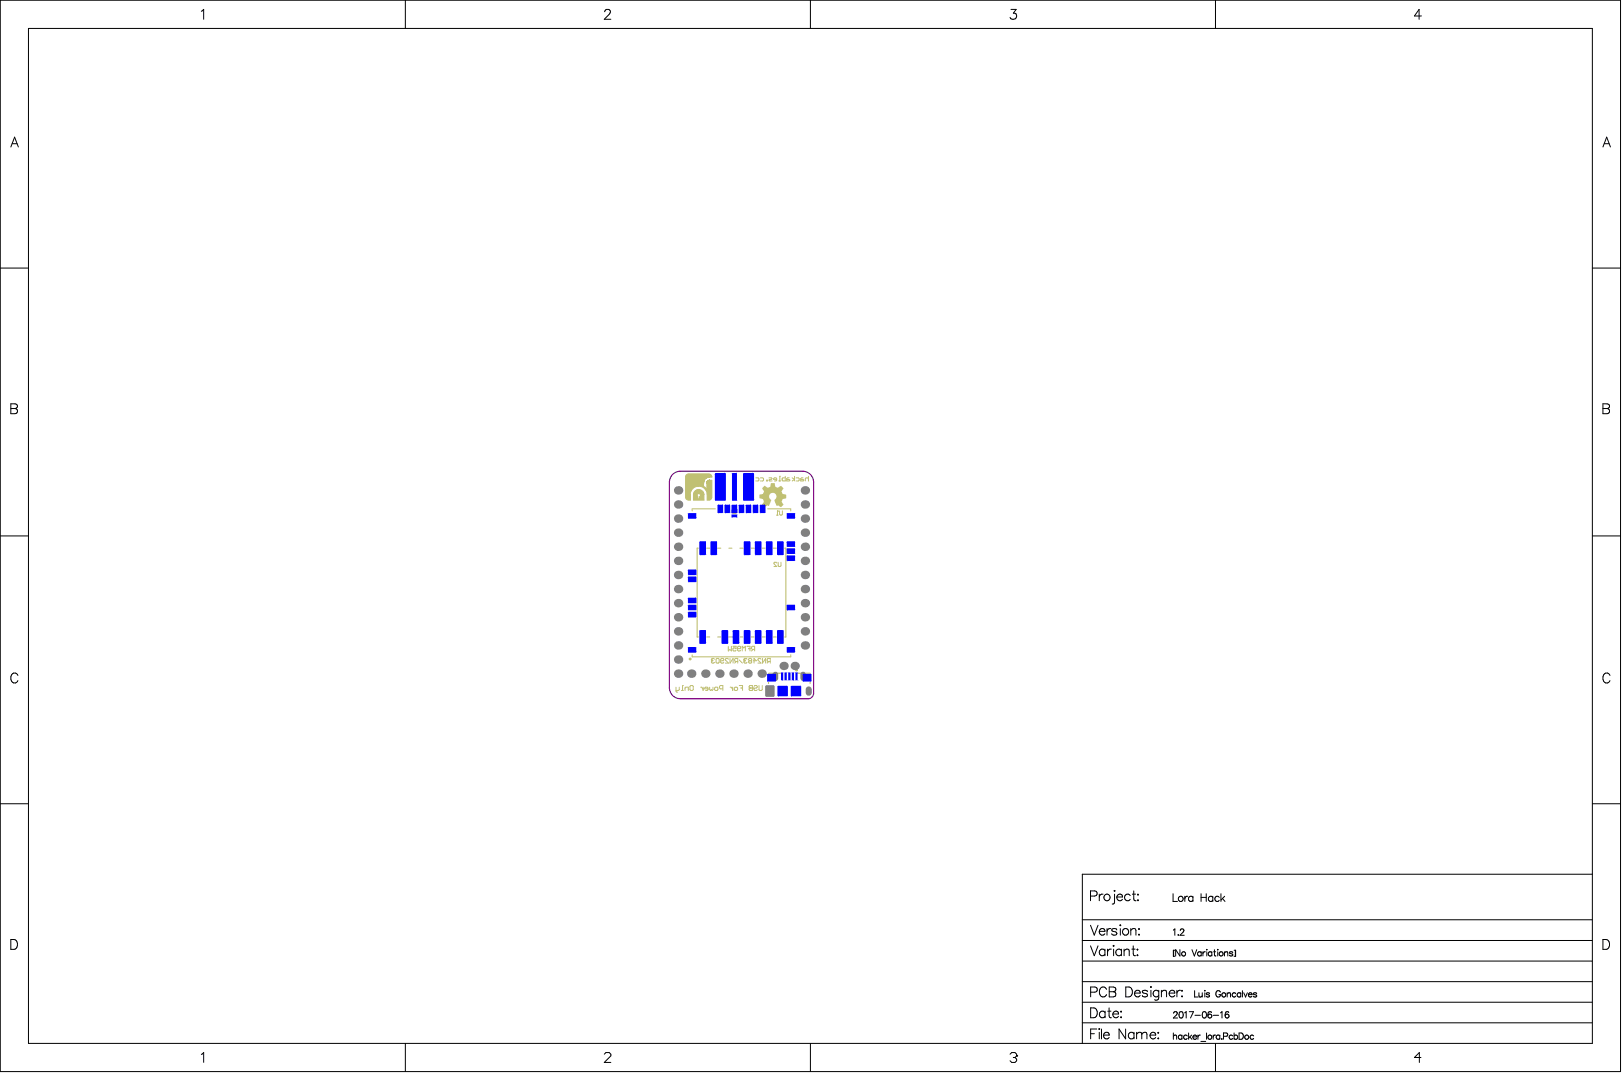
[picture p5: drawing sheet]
<svg xmlns="http://www.w3.org/2000/svg" width="487mm" height="322mm" viewBox="0 0 487 322" stroke-linecap="round" stroke-linejoin="round" font-family="sans-serif">
<g fill="none" stroke="#000" stroke-width=".3">
<path d="M.1 .1h486v321.3h-486zM8.5 8.5h469.1v304.4h-469.1zM60.4 3.4l.7-.6v3M121.6 .1v8.4M181.4 3.5l.1-.4 .5-.3h.5l.5 .3a.92 .92 0 0 1-.3 1.3l-1.4 1.4h1.9M243.1 .1v8.4M303.3 2.8h1.5l-.8 1.1a.99 .99 0 0 1 .9 1.4 .99 .99 0 0 1-1.6 .3l-.3-.4M364.6 .1v8.4M426.4 4.8h-2.1l1.4-2v3M3.3 44.1l1.1-3 1.1 3M3.7 43.1h1.4M480.8 44.1l1.1-3 1.2 3"/>
<path d="M481.2 43.1h1.4M.1 80.4h8.4M477.6 80.4h8.5M3.3 121.1h1.2l.6 .3 .1 .6-.3 .4-.4 .1a.78 .78 0 0 1 .8 .8 .78 .78 0 0 1-.8 .8h-1.2zM3.3 122.5h1.2M480.8 121.1h1.3l.5 .3 .2 .6-.3 .4-.4 .1a.78 .78 0 0 1 .7 .8 .78 .78 0 0 1-.7 .8h-1.3zM480.8 122.5h1.3M.1 160.7h8.4M477.6 160.7h8.5M5.4 202.6a1.09 1.09 0 0 0-1.3-.8 1.09 1.09 0 0 0-.8 1.2 1.3 1.3 0 0 0 .2 1.4 1.3 1.3 0 0 0 1.4 .3l.5-.6M482.9 202.6a1.09 1.09 0 0 0-1.2-.8 1.09 1.09 0 0 0-.9 1.2 1.3 1.3 0 0 0 .3 1.4 1.3 1.3 0 0 0 1.4 .3l.4-.6M.1 241h8.4"/>
<path d="M477.6 241h8.5M324.7 275.8h152.9M327.1 277.5l1.1 2.9 1.2-2.9M327.1 268.7h1.3a.78 .78 0 0 0 .7-.8 .78 .78 0 0 0-.7-.7h-1.3v2.9M329.7 279.3a.93 .93 0 0 0 .6 1.1 .93 .93 0 0 0 1.1-.4M329.7 268.2v1.9M329.9 278.9a.82 .82 0 0 1 .9-.4 .82 .82 0 0 1 .6 .8h-1.7zM330.9 268.2a.95 .95 0 0 0-1.2 .8M332.1 278.5v1.9M333.2 278.5a.95 .95 0 0 0-1.1 .8M334.3 267v.3zM334.3 268.2v2.3l-.1 .5-.6 .1"/>
<path d="M335 278.9a.89 .89 0 0 0-1.5 0l.1 .3 1.3 .4 .1 .4a.89 .89 0 0 1-1.5 0M335 269a.93 .93 0 0 0 .6 1.1 .93 .93 0 0 0 1.1-.4M335.1 268.6a.82 .82 0 0 1 1-.5 .82 .82 0 0 1 .6 .9h-1.7zM336 277.3v.3zM336 278.5v1.9M339 268.6a.94 .94 0 0 0-1.4-.2 .94 .94 0 0 0 0 1.4 .94 .94 0 0 0 1.4-.1M339.2 279l.7-.5 .7 .1 .1 1.8M339.2 278.5v1.9M339.7 268.2h.9M340.1 267.2v2.4l.1 .4 .6 .1M341.3 269.8v.3zM341.3 268.2v.2z"/>
<path d="M341.7 278.5v.3zM351.9 268v2.3h1.3M352 278.9l.4-.3v1.9M354 279l.4-.4 .5 .1 .2 .2-.2 .7-1 .9h1.3M355.4 268.8v1.5M356.3 268.8a.75 .75 0 0 0-.9 .7M357.8 269.1a.74 .74 0 0 0-1.1-.1 .74 .74 0 0 0 0 1.1 .74 .74 0 0 0 1.1-.1M357.8 268.8v1.5M360.3 268v2.3M360.3 269.1h1.5M361.8 268v2.3M363.8 269.1a.74 .74 0 0 0-1.1-.1 .74 .74 0 0 0 0 1.1 .74 .74 0 0 0 1.1-.1"/>
<path d="M363.8 268.8v1.5M365.7 269.1a.74 .74 0 0 0-1.1-.1 .74 .74 0 0 0 0 1.1 .74 .74 0 0 0 1.1-.1M366.2 268v2.3M366.7 269.5l.8 .8M367.3 268.8l-1.1 1.1M477.6 262.2h-152.9v50.7M3.3 281.8h.9a1.58 1.58 0 0 1 1.1 1.4 1.58 1.58 0 0 1-1.1 1.5h-.9zM324.7 294.4h152.9M324.7 288.2h152.9M324.7 282h152.9M327.1 283.7l1.1 2.9 1.2-2.9M327.1 297.5h1.3a.78 .78 0 0 0 .7-.7 .78 .78 0 0 0-.7-.8h-1.3v3"/>
<path d="M331.4 285.1a.94 .94 0 0 0-1.4-.2 .94 .94 0 0 0 0 1.4 .94 .94 0 0 0 1.4-.1M331.4 284.6v2M331.9 296.7a1.09 1.09 0 0 0-1.2-.7 1.09 1.09 0 0 0-.9 1.1 1.29 1.29 0 0 0 .3 1.4 1.29 1.29 0 0 0 1.4 .3l.4-.5M332.2 284.6v2M332.7 296h1.3l.6 .3v.8l-.6 .3a.78 .78 0 0 1 .7 .8 .78 .78 0 0 1-.7 .8h-1.3zM332.7 297.4h1.3M333.3 284.6a.95 .95 0 0 0-1.1 .9M333.9 283.7h.3zM334 284.6v2M336.4 285.1a.94 .94 0 0 0-1.4-.2 .94 .94 0 0 0 0 1.4 .94 .94 0 0 0 1.4-.1M336.4 284.6v2M337.2 285.2l.7-.6 .7 .2 .1 1.8"/>
<path d="M337.2 284.6v2M337.7 296h1a1.58 1.58 0 0 1 1 1.5 1.58 1.58 0 0 1-1 1.5h-1zM339.5 284.6h1M339.9 283.7v2.3l.2 .5 .5 .1M340.3 297.8a.93 .93 0 0 0 .6 1.1 .93 .93 0 0 0 1.1-.4M340.5 297.4a.82 .82 0 0 1 .9-.4 .82 .82 0 0 1 .6 .8h-1.7zM341.2 286.3v.3zM341.2 284.6v.3zM341.7 280.2v.2zM344.2 297.4a.89 .89 0 0 0-1.6 0l.2 .3 1.2 .4 .2 .4a.89 .89 0 0 1-1.6 0M345.2 295.9v.2zM345.2 297v2"/>
<path d="M347.6 297.4a.94 .94 0 0 0-1.4-.1 .94 .94 0 0 0 0 1.4 .94 .94 0 0 0 1.4-.2M347.6 297v2.2a.78 .78 0 0 1-.5 .7 .78 .78 0 0 1-.8-.1M348.4 297.5l.7-.5 .7 .1 .1 1.9M348.4 297v2M350.7 297.8a.93 .93 0 0 0 .5 1.1 .93 .93 0 0 0 1.2-.4M351.1 297.1a.78 .78 0 0 1 .9-.1 .78 .78 0 0 1 .4 .8h-1.7zM352 285v1.8M352.4 285h-.4v1.8h.4M353 297v2M353.4 280.4h.1zM353.9 284.8v1.9l-1.2-1.9v1.9M354.1 297a.95 .95 0 0 0-1.1 .8"/>
<path d="M354.4 298.8h.3zM354.6 297v.3zM357.5 284.8l.8 1.9 .7-1.9M358.3 297.1v1.9h1.1M359.6 297.7l.1 1.2 .5 .1 .4-.4M360.3 285.7a.61 .61 0 0 0-.9-.1 .61 .61 0 0 0 0 .9 .61 .61 0 0 0 .9-.1M360.3 285.4v1.3M360.6 297.7v1.3M360.8 285.4v1.3M361.4 297v.2zM361.4 297.7v1.3M361.5 285.4l-.4 .1-.3 .5"/>
<path d="M362 284.7v.2zM362 285.4v1.3M362.8 298l-.3-.3-.7 .3 .9 .5v.4l-.5 .1-.4-.3M363.5 285.4v1.3M363.5 285.7a.61 .61 0 0 0-.9-.1 .61 .61 0 0 0 0 .9 .61 .61 0 0 0 .9-.1M364 285.4h.6M364.3 284.8v1.5l.1 .3 .3 .1M365.2 284.8h.2zM365.3 285.4v1.3M366.1 297.6a.7 .7 0 0 0-.8-.5 .7 .7 0 0 0-.6 .7v.5a.68 .68 0 0 0 .7 .7 .68 .68 0 0 0 .7-.7h-.5M367.3 285.8l.4-.4 .5 .1 .1 1.2M367.3 285.4v1.3"/>
<path d="M368.1 298.1l.5-.4 .4 .1 .1 1.2M368.1 297.7v1.3M369.8 285.7l-.4-.3-.6 .3 .9 .5v.4l-.6 .1-.3-.3M370.2 285h.4v1.8h-.4M370.5 285v1.8M370.7 298a.61 .61 0 0 0-.9-.1 .61 .61 0 0 0 0 .9 .61 .61 0 0 0 .9-.1M372.2 298a.61 .61 0 0 0-.9-.1 .61 .61 0 0 0 0 .9 .61 .61 0 0 0 .9-.1M372.2 297.7v1.3M372.7 297.1v1.9M373.1 297.7l.5 1.3 .6-1.3M374.5 298.3l.1 .4 .3 .3 .7-.3M374.7 297.8h.7l.2 .5h-1.1z"/>
<path d="M377 298l-.4-.3-.6 .3 .9 .5v.4l-.6 .1-.3-.3M480.8 281.8h1a1.58 1.58 0 0 1 1 1.4 1.58 1.58 0 0 1-1 1.5h-1zM60.4 316.2l.7-.5v2.9M121.6 312.9v8.5M181.3 316.2l.5-.5h.9l.5 .5v.4l-1.9 2h1.9M243.1 312.9v8.5M303 316.2l.5-.5h1l.4 .5v.4M304 317.1h.5M304.5 317.1l.4 .5v.5l-.4 .5h-1l-.5-.5M304.9 316.6h.1M304.9 316.6l-.4 .5M324.7 306.7h152.9"/>
<path d="M324.7 300.6h152.9M327.1 302.3h1a1.58 1.58 0 0 1 1.1 1.4 1.58 1.58 0 0 1-1.1 1.5h-1zM327.1 310h1.2M329 308.6h-1.9v3M329.7 308.5v.2zM329.7 309.6v2M330.4 308.6v3M331 310.4a.93 .93 0 0 0 .6 1.1 .93 .93 0 0 0 1.1-.4M331.2 310a.82 .82 0 0 1 .9-.4 .82 .82 0 0 1 .6 .8h-1.7zM331.5 303.7a.94 .94 0 0 0-1.4-.2 .94 .94 0 0 0 0 1.4 .94 .94 0 0 0 1.4-.1M331.5 303.2v2M332.3 303.2h.9"/>
<path d="M332.7 302.3v2.4l.1 .4 .6 .1M333.8 304.1a.93 .93 0 0 0 .6 1 .93 .93 0 0 0 1.1-.3M334.2 303.4a.78 .78 0 0 1 .9-.1 .78 .78 0 0 1 .4 .8h-1.7zM336.3 304.9v.3zM336.3 303.2v.3zM337.6 308.6v3l-1.9-3v3M340.1 310a.94 .94 0 0 0-1.3-.1 .94 .94 0 0 0 0 1.4 .94 .94 0 0 0 1.3-.2M340.1 309.6v2M340.9 310.1l.7-.5 .7 .1 .2 .4M340.9 309.6v2M342.5 310.1l.7-.5 .7 .1 .1 1.9M342.5 310.1v1.5"/>
<path d="M345 310.4a.93 .93 0 0 0 .5 1.1 .93 .93 0 0 0 1.2-.4M345.4 309.7a.78 .78 0 0 1 .9-.1 .78 .78 0 0 1 .4 .8h-1.7zM347.4 309.6v.3zM347.4 311.3v.3zM352 309.8v1.9M352 310.8l.4-.4 .5 .1 .1 1.2M352 303.8l.4-.4 .6 .1 .1 .3-.2 .6-.9 .9h1.2M353.9 303.5l.3-.1a.98 .98 0 0 1 .7 .9 .98 .98 0 0 1-.7 1 1.21 1.21 0 0 1-.3-1.8zM354.5 310.7a.61 .61 0 0 0-.9-.1 .61 .61 0 0 0 0 .9 .61 .61 0 0 0 .9-.1M354.5 310.4v1.3M355.3 303.8l.5-.4v1.9M356.1 310.7a.61 .61 0 0 0-.9-.1 .61 .61 0 0 0 0 .9 .61 .61 0 0 0 .9-.1"/>
<path d="M356.5 309.8v1.9M356.7 303.4h1.3l-.9 1.9M356.9 311l.6 .7M357.4 310.4l-.9 .9M357.8 311l.1 .4 .4 .3 .6-.3M357.9 310.7l.7-.3 .3 .6h-1.1zM358.4 304.5h1.7M359.3 310.4v1.3M360.1 310.4l-.5 .1-.3 .5M360.2 312.3h1.5M360.9 303.5l.3-.1a.98 .98 0 0 1 .7 .9 .98 .98 0 0 1-.7 1 1.22 1.22 0 0 1-.3-1.8zM361.9 309.8v1.9"/>
<path d="M363.4 303.7l-.5-.3a.96 .96 0 0 0-.6 1.3M363.9 304.5h1.6M363.9 310.4v1.3M364.6 312.9v8.5M364.6 310.4l-.4 .1-.3 .5M365.9 310.7a.61 .61 0 0 0-.9-.1 .61 .61 0 0 0 0 .9 .61 .61 0 0 0 .9-.1M365.9 310.4v1.3M366.1 303.8l.5-.4v1.9M366.5 311.5v.2zM367 310.8l1.1-.1 .1-.7-1.2-.2v1.9M368.6 303.7l-.6-.3a.96 .96 0 0 0-.5 1.3M369.8 310.7a.61 .61 0 0 0-.9-.1 .61 .61 0 0 0 0 .9 .61 .61 0 0 0 .9-.1"/>
<path d="M370.2 310.7a.61 .61 0 0 1 .9-.1 .61 .61 0 0 1 0 .9 .61 .61 0 0 1-.9-.1M370.2 309.8v1.9M371.7 309.8h.6a1.02 1.02 0 0 1 .7 .9 1.02 1.02 0 0 1-.7 1h-.6zM376 310.7a.61 .61 0 0 0-.8-.1 .61 .61 0 0 0 0 .9 .61 .61 0 0 0 .8-.1M426.2 317.1h-1.9l1.4-1.4v2.9"/>
<circle cx="332" cy="269.1" r=".98"/>
<circle cx="337.6" cy="279.5" r=".98"/>
<circle cx="354.2" cy="269.6" r=".76"/>
<circle cx="355" cy="286" r=".63"/>
<circle cx="366.3" cy="286" r=".63"/>
<circle cx="367.1" cy="298.4" r=".63"/>
<circle cx="362.9" cy="304.7" r=".59"/>
<circle cx="362.9" cy="311.1" r=".62"/>
<circle cx="368.1" cy="304.7" r=".59"/>
<circle cx="373.9" cy="311" r=".63"/>
</g>
<path d="M201.8 142.3a3.3 3.3 0 0 1 2.3-1h36.6a3.3 3.3 0 0 1 3.4 3.3v63.3l-.3 .8-.6 .6-.8 .3h-38.3a3.3 3.3 0 0 1-3.3-3.4v-61.6a3.3 3.3 0 0 1 1-2.3z" fill="none" stroke="#800080" stroke-width=".34"/>
<g fill="#c0c073">
<path d="M205.9 142.4l.6-.3h6.1l.7 .3 .2 .7-1.3 .1-.9 .7-.2 .7-.1 1.2 1 .9 .1-2.3 .5-.3 .9-.1v5.2l-.2 .5-1.2 .3v-2l-.3-.9-1-1-1.2-.3-1.3 .4-.9 .9-.3 .9-.1 2-1.1-.3-.2-.6v-6.1z"/>
<path d="M208.5 147.3l-.5 .8v1.9h3.1v-1.9l-.4-.8-1.1-.5zM209.2 148.2l.5-.2 .4 .4-.5 1.3-.2-.1v-.6l-.3-.3z"/>
</g>
<g fill="none" stroke="#c0c073" stroke-width=".3">
<path d="M205.7 143v6.1M206.5 142.1h6.1M207 148.4v1.6h-.5M209.4 149v.5M209.6 146.8h.1M209.6 148h.1M209.8 149v.5M211 144.8v1M211 144.8h.1M211 144.7v.1M211.1 144.5v.2M211.1 144.5h.1"/>
<path d="M211.1 144.4v.1M211.1 144.4h.1M211.1 144.3h.1M211.1 148.4v1.6h-3.1v-1.6M211.2 144.2l-.1 .1M211.2 144.2h.1M211.2 144.1v.1M211.2 144.1h.1M212 144.9v1.8M212 144.9h.1M212 144.8h.1M212 144.8v.1"/>
<path d="M212 144.7v.1M212 144.7h.1M212 144.6v.1M212 144.6h.1M212.1 144.6h-.1M212.1 144.6h.1M212.1 144.5v.1M212.1 143.2l-.1 .1M212.1 144.5h.1M212.1 148.4v1.6h.5M212.1 143.2h.1M212.1 144.4h.1"/>
<path d="M212.3 143.2h-.2M212.3 143.2h.1M212.3 144.2h.1M212.3 143.1v.1M212.4 143.1h-.1M212.4 144.2h.1M212.4 143.1h.1M212.5 143.1h-.1M212.5 144.1h-.1M212.5 144.1h.1M212.5 143.1h.1M212.6 144.1h-.1"/>
<path d="M212.6 144.1h.1M212.7 143.1h-.2M212.7 143.1h.1M212.7 144.1h-.1M212.7 144.1h.1M212.8 144.1h-.1M212.8 143.1h-.1M212.8 144.1h.1M212.8 144.1l.7-.1v5.1M212.9 143.1h-.1M212.9 143.1h.1M213.5 143l-.6 .1"/>
<path d="M214.6 152.6h-7v.6M226.7 143.3h.7l.2 .2-.2 .7h-.7M228.1 143.3h.7l.2 .2-.2 .7h-.7M230 144h.2v.2h-.2zM230.2 152.6h7v.6M230.7 143.3h.7l.2 .2-.9 .5 .2 .2h.7M233 143.8h-1l.3-.5 .7 .2v.5l-.7 .2M233 154.5h.4M233.2 153.2h.1M233.2 153.2v1.3M233.2 153.2l.2 .2M233.7 144.2h.4"/>
<path d="M233.8 153.2v1.1l.3 .2 .6-.2v-1.1M234.1 142.8h-.2v1.4M235.5 142.8v1.4h-.7l-.2-.7 .2-.2h.7M236.7 143.3l-.7 .2v.7h.7l.2-.2-.2-.2h-.7M237.6 143.3l.7 .5-.7 .4M238.3 142.8v1.4M238.8 143.3h.7l.2 .2-.2 .7h-.7M240.9 143.3l-.7 .2v.7h.7l.2-.2-.2-.2h-.7M242.5 142.8v1.4M242.5 143.5l-.7-.2-.2 .2v.7M233 168.8l-.2-.2-.7 .2 .9 1.1h-.9M233.4 168.6v1.1l.2 .2 .7-.2v-1.1"/>
<path d="M207.6 196.4v.6h29.6v-.6M218.5 193.8v1.4l.4-.4 .5 .4v-1.4M219.9 193.8h.9v.7l-.5-.2-.4 .2 .2 .7 .7-.2M221.3 194.5h.6l.3-.2-.3-.5-.6 .3v.9l.2 .2 .7-.2M222.6 195.2v-1.4l.5 .5 .5-.5v1.4M224 193.8h1v1.4M224.5 194.5h.5M225.9 194.8l-.5 .4M226.4 194.8h-.7l-.3-.3 .3-.7h.7v1.4"/>
</g>
<g fill="none" stroke="#c0c073" stroke-width=".34">
<path d="M219.8 154h1M209.5 164.4h-.4v26.6h.4M212 164.4h.9M215.3 164.4h.9M218.6 164.4h.9M222 164.4h.9M225.3 164.4h.9M228.6 164.4h.9M232 164.4h.8M235.4 164.4h.3v26.6h-.3M212 191h.9M215.3 191h.9"/>
<path d="M218.6 191h.9M222 191h.9M225.3 191h.9M228.6 191h.9M232 191h.8"/>
</g>
<path d="M230.5 204.6v.4M230.6 201.9h3.5M239.5 201.9h3.5M243 204.6v.4" fill="none" stroke="#c0c073" stroke-width=".33"/>
<path d="M229.4 145.7l.9 .6 .7-.3 .2-.6a.45 .45 0 0 1 .1-.5 .45 .45 0 0 1 .5 0h.6l.2 1.1 .7 .3 1-.5 .7 .6-.6 1 .3 .6 1.1 .4v1l-1 .3-.3 .7 .5 .9-.7 .8-.9-.6-.2 .2a.39 .39 0 0 1-.4-.1 .39 .39 0 0 1-.1-.5l-.4-1.1 .6-.7-.1-1a1.13 1.13 0 0 0-1.9-.1 1.13 1.13 0 0 0 .5 1.8l-.8 1.7-.4-.1-.4 .2a.36 .36 0 0 1-.4 .3 .36 .36 0 0 1-.3-.2l-.5-.6 .5-1-.3-.6-1-.3v-1.1l1-.2 .4-.7-.6-1z" fill="#c0c073"/>
<g fill="none" stroke="#c0c073" stroke-width=".3">
<path d="M205.7 149.1a.87 .87 0 0 0 .8 .9M206.5 142.1a.87 .87 0 0 0-.8 .9M209.1 148.6h.1M209.1 148.6l.3 .4M209.5 148l-.4 .5M209.6 148h-.1M209.6 149.7h.1M209.6 148h.1M209.6 148l.5 .5M209.8 149.5l-.2 .2-.2-.2 .2 .2M210.1 148.6l-.3 .4M210.1 148.6h.1"/>
<path d="M211 145.8l1 .9M211.1 148.3a1.57 1.57 0 0 0-1.5-1.5 1.57 1.57 0 0 0-1.6 1.6M211.1 148.3v.1M211.2 144.1h.1M211.3 144h-.1M211.3 144h.1M211.3 143.9v.1M211.3 143.9h.1M211.8 143.4l-.5 .5M211.9 143.4h-.1M211.9 143.3v.1M211.9 143.3h.1"/>
<path d="M212 143.3h.1M212.1 148.4a2.54 2.54 0 0 0-2.5-2.6 2.54 2.54 0 0 0-2.6 2.6M212.2 144.3v.1M212.3 144.2l-.1 .1M212.3 144.2h.1M212.6 142.1a.87 .87 0 0 1 .9 .9M213.5 149.1a.87 .87 0 0 1-.9 .9M213.4 197.9h.1M213.4 197.9l.2 .3M213.6 198.2l-.2 .2 .2 .5 .7-.3M213.6 198.2h.3M214.3 197.7l-.7-.2-.2 .4"/>
<path d="M215 197.5l.7 .2v.9l-.2 .3-.7-.3v-.9zM216.2 198.2h.7l.2-.3-.2-.4-.7 .2v.9l.2 .3 .7-.3M218.5 197.7l-.2-.2-.7 .2 .9 1.2h-.9M219 197.5v1.4l.9-1.4v1.4M220.8 198.4l-.4 .5M221.3 198.4h-.7l-.2-.2 .2-.7h.7v1.4M221.8 197.9l.9 1M223.2 197.9h.1M223.2 197.9l.2 .3M223.4 198.2l-.2 .2 .2 .5 .7-.3M223.4 198.2h.2M224.1 197.7l-.7-.2-.2 .4"/>
<path d="M224.8 198.2l-.3-.3 .3-.4 .7 .2-.3 .5M224.8 198.2l-.3 .2 .3 .5 .7-.3-.3-.4M224.8 198.2h.4M225.9 198.2h1l-.7-.7v1.4M228.3 197.7l-.3-.2-.7 .2 1 1.2h-1M228.7 197.5v1.4l1-1.4v1.4M230.6 198.4l-.5 .5M231.1 198.4h-.7l-.3-.2 .3-.7h.7v1.4M202.8 206.1v1.2l.5 .3M203.8 206.1v.7l-.3 .3h-.7M204.5 207.1h.5M205 205.6h-.3v1.5"/>
<path d="M205.5 207.1v-.8l.2-.2h.8v1M207.2 205.6h.5l.2 .2v1l-.2 .3h-.5l-.2-.3v-1zM210.2 206.1l.7 .5M210.9 206.1v1M212.4 206.6h-1l.2-.5h.5l.3 .2v.5l-.3 .3h-.5M212.9 206.1v.7l.2 .3 .3-.3 .2 .3 .3-.3v-.7M214.6 206.1h.5l.2 .2v.5l-.2 .3h-.5l-.2-.3v-.5zM216.8 206.6h-.7l-.3-.3v-.5l.3-.2h.7v1.5M219 206.1l.8 .5M219.8 206.1v1M220.5 206.1h.5l.3 .2v.5l-.3 .3h-.5l-.2-.3v-.5zM221.7 205.6h1v1.5"/>
<path d="M222.2 206.3h.5M224.9 205.6h.8v1.5h-.8l-.2-.3 .2-.5-.2-.5zM224.9 206.3h.8M225.7 206.3h.1M226.2 205.8l.2-.2h.5l.3 .2-.3 .5h-.5l-.2 .3 .2 .5h.5l.3-.3M227.7 205.6v1.2l.2 .3h.5l.2-.3v-1.2"/>
</g>
<g fill="none" stroke="#c0c073" stroke-width=".42">
<circle cx="207" cy="197.6" r=".21"/>
<circle cx="238.9" cy="201" r=".21"/>
</g>
<g fill="#808080">
<circle cx="203.4" cy="197.8" r="1.27"/>
<circle cx="203.4" cy="202" r="1.27"/>
<circle cx="203.4" cy="193.6" r="1.27"/>
<circle cx="203.4" cy="185.1" r="1.27"/>
<circle cx="203.4" cy="180.9" r="1.27"/>
<circle cx="203.4" cy="189.3" r="1.27"/>
<circle cx="203.4" cy="172.4" r="1.27"/>
<circle cx="203.4" cy="168.2" r="1.27"/>
<circle cx="203.4" cy="159.7" r="1.27"/>
<circle cx="203.4" cy="155.5" r="1.27"/>
<circle cx="203.4" cy="147.1" r="1.27"/>
</g>
<path d="M240.9 202.3v1.1" fill="none" stroke="#808080" stroke-width="1.7"/>
<g fill="#808080">
<path d="M229.9 208.6v.4zM229.5 208.6h.4v.4z"/>
<path d="M231.9 208.6h.4zM231.9 208.6h.4l-.2 .3-.2 .1z"/>
<path d="M231.9 205.5v.4zM231.9 205.5l.4 .4h-.4z"/>
<path d="M229.5 205.9h.4zM229.7 205.6l.2-.1v.4h-.4z"/>
<circle cx="203.4" cy="176.7" r="1.27"/>
<circle cx="203.4" cy="164" r="1.27"/>
<circle cx="203.4" cy="151.3" r="1.27"/>
<circle cx="211.6" cy="202" r="1.27"/>
<circle cx="215.8" cy="202" r="1.27"/>
</g>
<path d="M229.9 205.5h2l.4 .4v2.7l-.4 .4h-2l-.4-.4v-2.7z" fill-rule="evenodd" fill="#808080"/>
<path d="M232.6 202.3v1.1" fill="none" stroke="#808080" stroke-width="1.7"/>
<g fill="#808080">
<circle cx="224.2" cy="202" r="1.27"/>
<circle cx="228.5" cy="202" r="1.27"/>
</g>
<path d="M242.6 206.8v.9" fill="none" stroke="#808080" stroke-width="1.8"/>
<g fill="#808080">
<circle cx="241.4" cy="193.6" r="1.27"/>
<circle cx="238.4" cy="199.7" r="1.25"/>
<circle cx="241.4" cy="185.1" r="1.27"/>
<circle cx="241.4" cy="180.9" r="1.27"/>
<circle cx="241.4" cy="189.3" r="1.27"/>
<circle cx="241.4" cy="172.4" r="1.27"/>
<circle cx="241.4" cy="168.2" r="1.27"/>
<circle cx="241.4" cy="159.7" r="1.27"/>
<circle cx="241.4" cy="155.5" r="1.27"/>
<circle cx="241.4" cy="147.1" r="1.27"/>
<circle cx="241.4" cy="176.7" r="1.27"/>
<circle cx="241.4" cy="164" r="1.27"/>
<circle cx="241.4" cy="151.3" r="1.27"/>
<circle cx="207.3" cy="202" r="1.27"/>
<circle cx="220" cy="202" r="1.27"/>
<circle cx="235.1" cy="199.7" r="1.25"/>
</g>
<g fill="#00f">
<path d="M219.5 154.3h1.6v.8l-1.6 .1z" fill-rule="evenodd"/>
<path d="M219.6 152.8h1.4l.1 1-1.5 .1z" fill-rule="evenodd"/>
<path d="M236.2 194h2l.3 .3v1.2l-.3 .2h-2l-.2-.2v-1.2z" fill-rule="evenodd"/>
<path d="M236.2 166.6h2l.3 .2v1.2l-.3 .2h-2l-.2-.2v-1.2z" fill-rule="evenodd"/>
<path d="M236.2 153.9h2l.3 .2v1.2l-.3 .3h-2l-.2-.3v-1.2z" fill-rule="evenodd"/>
<path d="M219.7 151.3h1.2l.2 .3v2l-.2 .3h-1.2l-.3-.3v-2z" fill-rule="evenodd"/>
<path d="M219.6 142h1.5l-.2 8.2-1.3-.2z" fill-rule="evenodd"/>
<path d="M223.9 151.3h1.2l.3 .3v2l-.3 .3h-1.2l-.2-.3v-2z" fill-rule="evenodd"/>
<path d="M226 151.3h1.2l.3 .3v2l-.3 .3h-1.2l-.2-.3v-2z" fill-rule="evenodd"/>
<path d="M234.3 201.7h.6v2.3l-.6-.1z" fill-rule="evenodd"/>
<path d="M236.4 201.7h.7l-.1 2.3-.6-.1z" fill-rule="evenodd"/>
<path d="M237.5 201.7h.7l-.1 2.3-.6-.1z" fill-rule="evenodd"/>
<path d="M236.2 181.4h2l.3 .2v1.2l-.3 .2h-2l-.2-.2v-1.2z" fill-rule="evenodd"/>
<path d="M236.2 162.3h2l.3 .3v1.2l-.3 .2h-2l-.2-.2v-1.2z" fill-rule="evenodd"/>
<path d="M210.1 162.3h1.4l.3 .3v3.6l-.3 .3h-1.4l-.3-.3v-3.6z" fill-rule="evenodd"/>
<path d="M210.1 188.9h1.4l.3 .3v3.6l-.3 .3h-1.4l-.3-.3v-3.6z" fill-rule="evenodd"/>
<path d="M213.4 162.3h1.4l.3 .3v3.6l-.3 .3h-1.4l-.3-.3v-3.6z" fill-rule="evenodd"/>
<path d="M216.7 188.9h1.4l.3 .3v3.6l-.3 .3h-1.4l-.3-.3v-3.6z" fill-rule="evenodd"/>
<path d="M220.1 188.9h1.4l.3 .3v3.6l-.3 .3h-1.4l-.3-.3v-3.6z" fill-rule="evenodd"/>
<path d="M223.1 162.6l.3-.3h1.4l.3 .3v3.6l-.3 .3h-1.4l-.3-.3z" fill-rule="evenodd"/>
<path d="M223.4 188.9h1.4l.3 .3v3.6l-.3 .3h-1.4l-.3-.3v-3.6z" fill-rule="evenodd"/>
<path d="M226.7 162.3h1.4l.3 .3v3.6l-.3 .3h-1.4l-.3-.3v-3.6z" fill-rule="evenodd"/>
<path d="M226.7 188.9h1.4l.3 .3v3.6l-.3 .3h-1.4l-.3-.3v-3.6z" fill-rule="evenodd"/>
<path d="M230 162.3h1.4l.3 .3v3.6l-.3 .3h-1.4l-.3-.3v-3.6z" fill-rule="evenodd"/>
<path d="M230 188.9h1.4l.3 .3v3.6l-.3 .3h-1.4l-.3-.3v-3.6z" fill-rule="evenodd"/>
<path d="M233.1 162.6l.3-.3h1.4l.3 .3v3.6l-.3 .3h-1.4l-.3-.3z" fill-rule="evenodd"/>
<path d="M233.4 188.9h1.4l.3 .3v3.6l-.3 .3h-1.4l-.3-.3v-3.6z" fill-rule="evenodd"/>
<path d="M236.2 164.4h2l.3 .3v1.2l-.3 .2h-2l-.2-.2v-1.2z" fill-rule="evenodd"/>
<path d="M217.6 151.3h1.2l.2 .3v2l-.2 .3h-1.2l-.3-.3v-2z" fill-rule="evenodd"/>
<path d="M215.5 151.3h1.2l.2 .3v2l-.2 .3h-1.2l-.3-.3v-2z" fill-rule="evenodd"/>
<path d="M214.8 141.8h2.6l.3 .4v7.6l-.3 .4h-2.6l-.4-.4v-7.6z" fill-rule="evenodd"/>
<path d="M230.3 202.1h2.2l.3 .2v1.9l-.3 .2h-2.2l-.2-.2v-1.9z" fill-rule="evenodd"/>
<path d="M228.2 151.3h1.1l.3 .3v2l-.3 .3h-1.1l-.3-.3v-2z" fill-rule="evenodd"/>
<path d="M221.8 151.3h1.2l.3 .3v2l-.3 .3h-1.2l-.2-.3v-2z" fill-rule="evenodd"/>
<path d="M223.2 141.8h2.7l.3 .4v7.6l-.3 .4h-2.7l-.3-.4v-7.6z" fill-rule="evenodd"/>
<path d="M237.5 205.7h2.5l.3 .3v2.5l-.3 .3h-2.5l-.3-.3v-2.5z" fill-rule="evenodd"/>
<path d="M235.3 201.7h.7l-.1 2.3-.6-.1z" fill-rule="evenodd"/>
<path d="M241 202.1h2.2l.2 .2v1.9l-.2 .2h-2.2l-.2-.2v-1.9z" fill-rule="evenodd"/>
<path d="M238.7 201.7h.6l-.1 2.3-.6-.1z" fill-rule="evenodd"/>
<path d="M206.6 194h2l.3 .3v1.2l-.3 .2h-2l-.3-.2v-1.2z" fill-rule="evenodd"/>
<path d="M206.6 183.5h2l.3 .2v1.2l-.3 .3h-2l-.3-.3v-1.2z" fill-rule="evenodd"/>
<path d="M206.6 170.8h2l.3 .2v1.2l-.3 .3h-2l-.3-.3v-1.2z" fill-rule="evenodd"/>
<path d="M206.6 153.9h2l.3 .2v1.2l-.3 .3h-2l-.3-.3v-1.2z" fill-rule="evenodd"/>
<path d="M206.6 181.4h2l.3 .2v1.2l-.3 .2h-2l-.3-.2v-1.2z" fill-rule="evenodd"/>
<path d="M206.6 179.2h2l.3 .3v1.2l-.3 .2h-2l-.3-.2v-1.2z" fill-rule="evenodd"/>
<path d="M206.6 172.9h2l.3 .2v1.2l-.3 .3h-2l-.3-.3v-1.2z" fill-rule="evenodd"/>
<path d="M233.5 205.7h2.5l.3 .3v2.5l-.3 .3h-2.5l-.3-.3v-2.5z" fill-rule="evenodd"/>
</g>
<g fill="#00f">
<path d="M220.9 150h.2z"/>
<path d="M220.9 141.8l.2 .2z"/>
<path d="M219.6 142h.1z"/>
<path d="M219.6 150l.1 .2z"/>
<path d="M236 194.3h.2zM236 194.1l.2-.1v.3h-.2z"/>
<path d="M236.2 195.5v.2zM236 195.5h.2v.2z"/>
<path d="M238.2 195.5h.3zM238.2 195.5h.3l-.3 .2z"/>
<path d="M238.2 194v.3zM238.2 194l.3 .3h-.3z"/>
<path d="M236 166.8h.2zM236 166.6h.2v.2h-.2z"/>
<path d="M236.2 168v.2zM236 168h.2v.2z"/>
<path d="M238.2 168h.3zM238.2 168h.3l-.3 .2z"/>
<path d="M238.2 166.6v.2zM238.2 166.6l.3 .2h-.3z"/>
<path d="M236 154.1h.2zM236 153.9h.2v.2h-.2z"/>
<path d="M236.2 155.3v.3zM236 155.3h.2v.3z"/>
<path d="M238.2 155.3h.3zM238.2 155.3h.3l-.3 .3z"/>
<path d="M238.2 153.9v.2zM238.2 153.9l.3 .2h-.3z"/>
<path d="M220.9 151.3v.3zM220.9 151.3l.2 .3h-.2z"/>
<path d="M219.4 151.6h.3zM219.5 151.4l.2-.1v.3h-.3z"/>
<path d="M219.7 153.6v.3zM219.4 153.6h.3v.3z"/>
<path d="M220.9 153.6h.2zM220.9 153.6h.2l-.2 .3z"/>
<path d="M225.1 151.3v.3zM225.1 151.3l.3 .3h-.3z"/>
<path d="M223.7 151.6h.2zM223.7 151.4l.2-.1v.3h-.2z"/>
<path d="M223.9 153.6v.3zM223.7 153.6h.2v.3z"/>
<path d="M225.1 153.6h.3zM225.1 153.6h.3l-.3 .3z"/>
<path d="M227.2 151.3v.3zM227.2 151.3l.3 .3h-.3z"/>
<path d="M225.8 151.6h.2zM225.9 151.4l.1-.1v.3h-.2z"/>
<path d="M226 153.6v.3zM225.8 153.6h.2v.3z"/>
<path d="M227.2 153.6h.3zM227.2 153.6h.3l-.3 .3z"/>
<path d="M236 181.6h.2zM236 181.4h.2v.2h-.2z"/>
<path d="M236.2 182.8v.2zM236 182.8h.2v.2z"/>
<path d="M238.2 182.8h.3zM238.2 182.8h.3l-.3 .2z"/>
<path d="M238.2 181.4v.2zM238.2 181.4l.3 .2h-.3z"/>
<path d="M236 162.6h.2zM236 162.4l.2-.1v.3h-.2z"/>
<path d="M236.2 163.8v.2zM236 163.8h.2v.2z"/>
<path d="M238.2 163.8h.3zM238.2 163.8h.3l-.3 .2z"/>
<path d="M238.2 162.3v.3zM238.2 162.3l.3 .3h-.3z"/>
<path d="M209.8 162.6h.3zM209.9 162.4l.2-.1v.3h-.3z"/>
<path d="M210.1 166.2v.3zM209.8 166.2h.3v.3z"/>
<path d="M211.5 166.2h.3zM211.5 166.2h.3l-.2 .2-.1 .1z"/>
<path d="M211.5 162.3v.3zM211.5 162.3l.3 .3h-.3z"/>
<path d="M209.8 189.2h.3zM209.9 189l.2-.1v.3h-.3z"/>
<path d="M210.1 192.8v.3zM209.8 192.8h.3v.3z"/>
<path d="M211.5 192.8h.3zM211.5 192.8h.3l-.2 .3h-.1z"/>
<path d="M211.5 188.9v.3zM211.5 188.9l.3 .3h-.3z"/>
<path d="M213.1 162.6h.3zM213.3 162.4l.1-.1v.3h-.3z"/>
<path d="M213.4 166.2v.3zM213.1 166.2h.3v.3z"/>
<path d="M214.8 166.2h.3zM214.8 166.2h.3l-.1 .2-.2 .1z"/>
<path d="M214.8 162.3v.3zM214.8 162.3l.3 .3h-.3z"/>
<path d="M216.4 189.2h.3zM216.6 189l.1-.1v.3h-.3z"/>
<path d="M216.7 192.8v.3zM216.4 192.8h.3v.3z"/>
<path d="M218.1 192.8h.3zM218.1 192.8h.3l-.1 .3h-.2z"/>
<path d="M218.1 188.9v.3zM218.1 188.9l.3 .3h-.3z"/>
<path d="M219.8 189.2h.3zM219.9 189l.2-.1v.3h-.3z"/>
<path d="M220.1 192.8v.3zM219.8 192.8h.3v.3z"/>
<path d="M221.5 192.8h.3zM221.5 192.8h.3l-.2 .3h-.1z"/>
<path d="M221.5 188.9v.3zM221.5 188.9l.3 .3h-.3z"/>
<path d="M223.1 162.6h.3zM223.2 162.4l.2-.1v.3h-.3z"/>
<path d="M223.4 166.2v.3zM223.1 166.2h.3v.3z"/>
<path d="M224.8 166.2h.3zM224.8 166.2h.3l-.2 .2-.1 .1z"/>
<path d="M224.8 162.3v.3zM224.8 162.3l.3 .3h-.3z"/>
<path d="M223.1 189.2h.3zM223.2 189l.2-.1v.3h-.3z"/>
<path d="M223.4 192.8v.3zM223.1 192.8h.3v.3z"/>
<path d="M224.8 192.8h.3zM224.8 192.8h.3l-.2 .3h-.1z"/>
<path d="M224.8 188.9v.3zM224.8 188.9l.3 .3h-.3z"/>
<path d="M226.4 162.6h.3zM226.6 162.4l.1-.1v.3h-.3z"/>
<path d="M226.7 166.2v.3zM226.4 166.2h.3v.3z"/>
<path d="M228.1 166.2h.3zM228.1 166.2h.3l-.1 .2-.2 .1z"/>
<path d="M228.1 162.3v.3zM228.1 162.3l.3 .3h-.3z"/>
<path d="M226.4 189.2h.3zM226.6 189l.1-.1v.3h-.3z"/>
<path d="M226.7 192.8v.3zM226.4 192.8h.3v.3z"/>
<path d="M228.1 192.8h.3zM228.1 192.8h.3l-.1 .3h-.2z"/>
<path d="M228.1 188.9v.3zM228.1 188.9l.3 .3h-.3z"/>
<path d="M229.7 162.6h.3zM229.9 162.4l.1-.1v.3h-.3z"/>
<path d="M230 166.2v.3zM229.7 166.2h.3v.3z"/>
<path d="M231.4 166.2h.3zM231.4 166.2h.3l-.1 .2-.2 .1z"/>
<path d="M231.4 162.3v.3zM231.4 162.3l.3 .3h-.3z"/>
<path d="M229.7 189.2h.3zM229.9 189l.1-.1v.3h-.3z"/>
<path d="M230 192.8v.3zM229.7 192.8h.3v.3z"/>
<path d="M231.4 192.8h.3zM231.4 192.8h.3l-.1 .3h-.2z"/>
<path d="M231.4 188.9v.3zM231.4 188.9l.3 .3h-.3z"/>
<path d="M233.1 162.6h.3zM233.2 162.4l.2-.1v.3h-.3z"/>
<path d="M233.4 166.2v.3zM233.1 166.2h.3v.3z"/>
<path d="M234.8 166.2h.3zM234.8 166.2h.3l-.2 .2-.1 .1z"/>
<path d="M234.8 162.3v.3zM234.8 162.3l.3 .3h-.3z"/>
<path d="M233.1 189.2h.3zM233.2 189l.2-.1v.3h-.3z"/>
<path d="M233.4 192.8v.3zM233.1 192.8h.3v.3z"/>
<path d="M234.8 192.8h.3zM234.8 192.8h.3l-.2 .3h-.1z"/>
<path d="M234.8 188.9v.3zM234.8 188.9l.3 .3h-.3z"/>
<path d="M236 164.7h.2zM236 164.5l.2-.1v.3h-.2z"/>
<path d="M236.2 165.9v.2zM236 165.9h.2v.2z"/>
<path d="M238.2 165.9h.3zM238.2 165.9h.3l-.3 .2z"/>
<path d="M238.2 164.4v.3zM238.2 164.4l.3 .3h-.3z"/>
<path d="M218.8 151.3v.3zM218.8 151.3l.2 .3h-.2z"/>
<path d="M217.3 151.6h.3zM217.4 151.4l.2-.1v.3h-.3z"/>
<path d="M217.6 153.6v.3zM217.3 153.6h.3v.3z"/>
<path d="M218.8 153.6h.2zM218.8 153.6h.2l-.2 .3z"/>
<path d="M216.7 151.3v.3zM216.7 151.3l.2 .3h-.2z"/>
<path d="M215.2 151.6h.3zM215.3 151.4l.2-.1v.3h-.3z"/>
<path d="M215.5 153.6v.3zM215.2 153.6h.3v.3z"/>
<path d="M216.7 153.6h.2zM216.7 153.6h.2l-.2 .3z"/>
<path d="M217.4 149.8h.3zM217.4 149.8h.3l-.1 .3-.2 .1z"/>
<path d="M217.4 141.8v.4zM217.4 141.8l.3 .4h-.3z"/>
<path d="M214.4 142.2h.4zM214.6 141.9l.2-.1v.4h-.4z"/>
<path d="M214.8 149.8v.4zM214.4 149.8h.4v.4z"/>
<path d="M230.3 204.2v.2zM230.1 204.2h.2v.2z"/>
<path d="M232.5 204.2h.3zM232.5 204.2h.3l-.3 .2z"/>
<path d="M232.5 202.1v.2zM232.5 202.1l.3 .2h-.3z"/>
<path d="M230.1 202.3h.2zM230.2 202.1h.1v.2h-.2z"/>
<path d="M229.3 151.3v.3zM229.3 151.3l.3 .3h-.3z"/>
<path d="M227.9 151.6h.3zM228 151.4l.2-.1v.3h-.3z"/>
<path d="M228.2 153.6v.3zM227.9 153.6h.3v.3z"/>
<path d="M229.3 153.6h.3zM229.3 153.6h.3l-.3 .3z"/>
<path d="M223 151.3v.3zM223 151.3l.3 .3h-.3z"/>
<path d="M221.6 151.6h.2zM221.6 151.4l.2-.1v.3h-.2z"/>
<path d="M221.8 153.6v.3zM221.6 153.6h.2v.3z"/>
<path d="M223 153.6h.3zM223 153.6h.3l-.3 .3z"/>
<path d="M225.9 149.8h.3zM225.9 149.8h.3l-.2 .3-.1 .1z"/>
<path d="M225.9 141.8v.4zM225.9 141.8l.3 .4h-.3z"/>
<path d="M222.9 142.2h.3zM223 141.9l.2-.1v.4h-.3z"/>
<path d="M223.2 149.8v.4zM222.9 149.8h.3v.4z"/>
<path d="M237.5 208.5v.3zM237.2 208.5h.3v.3z"/>
<path d="M240 208.5h.3zM240 208.5h.3l-.1 .3h-.2z"/>
<path d="M240 205.7v.3zM240 205.7l.3 .3h-.3z"/>
<path d="M237.2 206h.3zM237.3 205.7h.2v.3h-.3z"/>
<path d="M241 204.2v.2zM240.8 204.2h.2v.2z"/>
<path d="M243.2 204.2h.2zM243.2 204.2h.2l-.2 .2z"/>
<path d="M243.2 202.1v.2zM243.2 202.1l.2 .2h-.2z"/>
<path d="M240.8 202.3h.2zM240.8 202.1h.2v.2h-.2z"/>
<path d="M206.3 194.3h.3zM206.4 194.1l.2-.1v.3h-.3z"/>
<path d="M206.6 195.5v.2zM206.3 195.5h.3v.2z"/>
<path d="M208.6 195.5h.3zM208.6 195.5h.3l-.3 .2z"/>
<path d="M208.6 194v.3zM208.6 194l.3 .3h-.3z"/>
<path d="M206.3 183.7h.3zM206.4 183.5h.2v.2h-.3z"/>
<path d="M206.6 184.9v.3zM206.3 184.9h.3v.3z"/>
<path d="M208.6 184.9h.3zM208.6 184.9h.3l-.3 .3z"/>
<path d="M208.6 183.5v.2zM208.6 183.5l.3 .2h-.3z"/>
<path d="M206.3 171h.3zM206.4 170.9l.2-.1v.2h-.3z"/>
<path d="M206.6 172.2v.3zM206.3 172.2h.3v.3z"/>
<path d="M208.6 172.2h.3zM208.6 172.2h.3l-.3 .3z"/>
<path d="M208.6 170.8v.2zM208.6 170.8l.3 .2h-.3z"/>
<path d="M206.3 154.1h.3zM206.4 153.9h.2v.2h-.3z"/>
<path d="M206.6 155.3v.3zM206.3 155.3h.3v.3z"/>
<path d="M208.6 155.3h.3zM208.6 155.3h.3l-.3 .3z"/>
<path d="M208.6 153.9v.2zM208.6 153.9l.3 .2h-.3z"/>
<path d="M206.3 181.6h.3zM206.4 181.4h.2v.2h-.3z"/>
<path d="M206.6 182.8v.2zM206.3 182.8h.3v.2z"/>
<path d="M208.6 182.8h.3zM208.6 182.8h.3l-.3 .2z"/>
<path d="M208.6 181.4v.2zM208.6 181.4l.3 .2h-.3z"/>
<path d="M206.3 179.5h.3zM206.4 179.3l.2-.1v.3h-.3z"/>
<path d="M206.6 180.7v.2zM206.3 180.7h.3v.2z"/>
<path d="M208.6 180.7h.3zM208.6 180.7h.3l-.3 .2z"/>
<path d="M208.6 179.2v.3zM208.6 179.2l.3 .3h-.3z"/>
<path d="M206.3 173.1h.3zM206.4 173l.2-.1v.2h-.3z"/>
<path d="M206.6 174.3v.3zM206.3 174.3h.3v.3z"/>
<path d="M208.6 174.3h.3zM208.6 174.3h.3l-.3 .3z"/>
<path d="M208.6 172.9v.2zM208.6 172.9l.3 .2h-.3z"/>
<path d="M233.5 208.5v.3zM233.2 208.5h.3v.3z"/>
<path d="M236 208.5h.3zM236 208.5h.3l-.1 .3h-.2z"/>
<path d="M236 205.7v.3zM236 205.7l.3 .3h-.3z"/>
<path d="M233.2 206h.3zM233.3 205.7h.2v.3h-.3z"/>
</g>
</svg>
